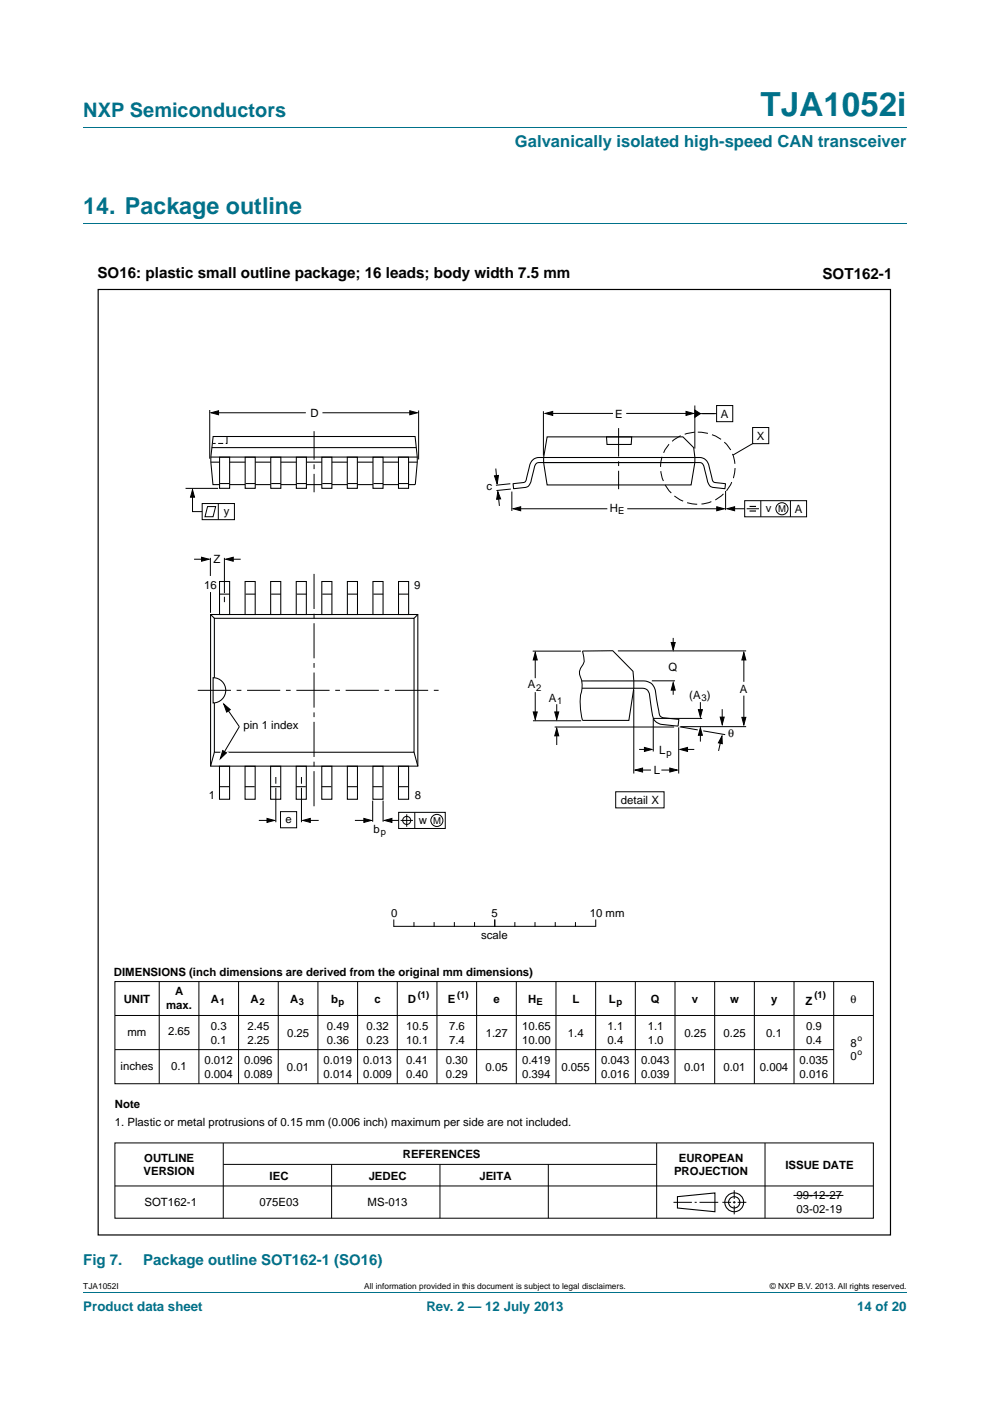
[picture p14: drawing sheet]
<svg xmlns="http://www.w3.org/2000/svg" width="210mm" height="297mm" viewBox="0 0 210 297" stroke-linecap="round" stroke-linejoin="round" font-family="sans-serif">
<defs><g id="words">
<text font-size="7" fill="#00718a" x="161.3" y="24.6">TJA1052i</text>
<text font-size="4.9" fill="#00718a" x="17.7" y="45.4">14. Package outline</text>
<text font-size="4.2" fill="#00718a" x="17.7" y="24.9">NXP Semiconductors</text>
<text font-size="3.5" fill="#00718a" x="109.2" y="31.1">Galvanically isolated high-speed CAN transceiver</text>
<g font-size="3.2">
<text x="20.7" y="59">SO16: plastic small outline package; 16 leads; body width 7.5 mm</text>
<text x="174.5" y="59.1">SOT162-1</text>
</g>
<g font-size="3.2" fill="#00718a">
<text x="17.7" y="268.3">Fig 7.</text>
<text x="30.4" y="268.3">Package outline SOT162-1 (SO16)</text>
</g>
<g font-size="2.8" fill="#00718a">
<text x="17.7" y="277.9">Product data sheet</text>
<text x="90.4" y="277.9">Rev. 2 — 12 July 2013</text>
<text x="181.8" y="277.9">14 of 20</text>
</g>
<g font-size="2.4">
<text x="65.9" y="88.4">D</text>
<text x="130.5" y="88.6">E</text>
<text x="152.9" y="88.6">A</text>
<text x="160.5" y="93.2">X</text>
<text x="103.2" y="103.8">c</text>
<text x="47.5" y="109.2">y</text>
<text x="129.4" y="108.5">H</text>
<text x="162.4" y="108.6">v</text>
<text x="168.6" y="108.7">A</text>
<text x="45.3" y="119.4">Z</text>
<text x="43.3" y="124.9">16</text>
<text x="87.9" y="124.9">9</text>
<text x="141.8" y="142.2">Q</text>
<text x="111.9" y="145.9">A</text>
<text x="116.4" y="148.9">A</text>
<text x="146.2" y="148.1">(A )</text>
<text x="156.9" y="147">A</text>
<text x="51.6" y="154.5">pin 1 index</text>
<text x="139.8" y="159.9">L</text>
<text x="154.4" y="156.3">θ</text>
<text x="138.7" y="164.2">L</text>
<text x="44.3" y="169.4">1</text>
<text x="88" y="169.4">8</text>
<text x="131.7" y="170.5">detail X</text>
<text x="60.5" y="174.5">e</text>
<text x="79.2" y="176.6">b</text>
<text x="88.8" y="174.7">w</text>
<text x="83" y="194.3">0</text>
<text x="104.2" y="194.3">5</text>
<text x="125.1" y="194.3">10 mm</text>
<text x="102.1" y="199.1">scale</text>
<text x="24.2" y="207">DIMENSIONS (inch dimensions are derived from the original mm dimensions)</text>
<text x="26.2" y="212.6">UNIT</text>
<text x="35.2" y="213.9">max.</text>
<text x="37.1" y="211">A</text>
<text x="44.7" y="212.6">A</text>
<text x="53.1" y="212.6">A</text>
<text x="61.5" y="212.6">A</text>
<text x="70.2" y="212.6">b</text>
<text x="79.4" y="212.6">c</text>
<text x="86.5" y="212.6">D</text>
<text x="95" y="212.6">E</text>
<text x="104.6" y="212.6">e</text>
<text x="112.1" y="212.6">H</text>
<text x="121.4" y="212.6">L</text>
<text x="129.2" y="212.6">L</text>
<text x="138" y="212.6">Q</text>
<text x="146.7" y="212.6">v</text>
<text x="154.9" y="212.6">w</text>
<text x="163.5" y="212.6">y</text>
<text x="170.8" y="213.1">Z</text>
<text x="180.4" y="212.6">θ</text>
<text x="27" y="219.6">mm</text>
<text x="35.6" y="219.5">2.65</text>
<text x="44.7" y="218.3">0.3</text>
<text x="44.7" y="221.3">0.1</text>
<text x="52.5" y="218.3">2.45</text>
<text x="52.5" y="221.3">2.25</text>
<text x="60.9" y="219.8">0.25</text>
<text x="69.3" y="218.3">0.49</text>
<text x="69.3" y="221.3">0.36</text>
<text x="77.8" y="218.3">0.32</text>
<text x="77.8" y="221.3">0.23</text>
<text x="86.2" y="218.3">10.5</text>
<text x="86.2" y="221.3">10.1</text>
<text x="95.3" y="218.3">7.6</text>
<text x="95.3" y="221.3">7.4</text>
<text x="103" y="219.8">1.27</text>
<text x="110.8" y="218.3">10.65</text>
<text x="110.8" y="221.3">10.00</text>
<text x="120.5" y="219.8">1.4</text>
<text x="128.9" y="218.3">1.1</text>
<text x="128.9" y="221.3">0.4</text>
<text x="137.4" y="218.3">1.1</text>
<text x="137.4" y="221.3">1.0</text>
<text x="145.1" y="219.8">0.25</text>
<text x="153.5" y="219.8">0.25</text>
<text x="162.5" y="219.8">0.1</text>
<text x="171" y="218.3">0.9</text>
<text x="171" y="221.3">0.4</text>
<text x="180.4" y="221.9">8</text>
<text x="25.6" y="226.8">inches</text>
<text x="36.3" y="226.8">0.1</text>
<text x="43.4" y="225.6">0.012</text>
<text x="51.8" y="225.6">0.096</text>
<text x="60.9" y="227.1">0.01</text>
<text x="68.6" y="225.6">0.019</text>
<text x="77" y="225.6">0.013</text>
<text x="86.1" y="225.6">0.41</text>
<text x="94.6" y="225.6">0.30</text>
<text x="103" y="227.1">0.05</text>
<text x="110.7" y="225.6">0.419</text>
<text x="119.1" y="227.1">0.055</text>
<text x="127.5" y="225.6">0.043</text>
<text x="136" y="225.6">0.043</text>
<text x="145.1" y="227">0.01</text>
<text x="153.4" y="227">0.01</text>
<text x="161.2" y="227">0.004</text>
<text x="169.6" y="225.6">0.035</text>
<text x="180.4" y="224.8">0</text>
<text x="43.4" y="228.5">0.004</text>
<text x="51.8" y="228.5">0.089</text>
<text x="68.6" y="228.5">0.014</text>
<text x="77" y="228.5">0.009</text>
<text x="86.1" y="228.5">0.40</text>
<text x="94.6" y="228.5">0.29</text>
<text x="110.7" y="228.5">0.394</text>
<text x="127.5" y="228.5">0.016</text>
<text x="136" y="228.5">0.039</text>
<text x="169.6" y="228.5">0.016</text>
<text x="24.4" y="235">Note</text>
<text x="24.4" y="238.6">1. Plastic or metal protrusions of 0.15 mm (0.006 inch) maximum per side are not included.</text>
<text x="85.4" y="245.6">REFERENCES</text>
<text x="30.5" y="249.2">VERSION</text>
<text x="30.6" y="246.3">OUTLINE</text>
<text x="57.2" y="250.1">IEC</text>
<text x="78.2" y="250.1">JEDEC</text>
<text x="101.7" y="250.1">JEITA</text>
<text x="143" y="249.2">PROJECTION</text>
<text x="144" y="246.3">EUROPEAN</text>
<text x="166.6" y="247.8">ISSUE DATE</text>
<text x="30.7" y="255.7">SOT162-1</text>
<text x="55" y="255.7">075E03</text>
<text x="78" y="255.7">MS-013</text>
<text x="168.9" y="254.2">99-12-27</text>
<text x="168.9" y="257.2">03-02-19</text>
</g>
<g font-size="2">
<text x="131.1" y="109">E</text>
<text x="165.1" y="108.6">M</text>
<text x="113.7" y="146.4">2</text>
<text x="118.2" y="149.3">1</text>
<text x="148.8" y="148.6">3</text>
<text x="141.4" y="160.4">p</text>
<text x="80.8" y="177">p</text>
<text x="91.9" y="174.7">M</text>
<text x="46.6" y="213.1">1</text>
<text x="55" y="213.1">2</text>
<text x="63.4" y="213.1">3</text>
<text x="71.8" y="213.1">p</text>
<text x="88.6" y="211.6">(1)</text>
<text x="97" y="211.6">(1)</text>
<text x="113.8" y="213.1">E</text>
<text x="130.8" y="213.1">p</text>
<text x="172.7" y="211.6">(1)</text>
</g>
<g font-size="1.8">
<text x="181.9" y="220.7">o</text>
<text x="181.9" y="223.6">o</text>
<text x="17.7" y="273.3">TJA1052I</text>
<text x="77.3" y="273.3">All information provided in this document is subject to legal disclaimers.</text>
<text x="163.3" y="273.3">© NXP B.V. 2013. All rights reserved.</text>
</g>
</g></defs>
<path d="M17.7 27h174.6M17.7 47.4h174.6M17.7 273.9h174.6" fill="none" stroke="#00718a" stroke-width=".21"/>
<g fill="none" stroke="#000" stroke-width=".21">
<path d="M44.5 86.9v10.4M45.1 94h.6M45.7 87.5h19.2M46.3 94h1M48.1 92.5v1.5h-.2M68.4 87.5h19.2M88.8 87v10.4M39.4 103.5h6.9M40.8 104.5v4h2.1M41.2 118.6h2.5M42.9 106.8h6.8v3.4h-6.8zM44 107.4h1.7l-.5 2.2h-1.7z"/>
<path d="M44.6 118.3v3.8M46.3 106.8v3.4M47.6 118.3v7.4M48.5 118.6h2.6M47.6 126.5v1.2M54.9 173.9h2.6M58.5 164.7v1.5M58.5 167v7.3M59.5 172.1h3.4v3.4h-3.4zM63.9 164.7v1.5M63.9 167v7.3M65 173.9h2.6"/>
<path d="M75.3 173.9h2.3M79 169.8v4.4M81.3 169.8v4.4M82.4 173.9h2.2M84.6 172.2h9.8v3.5h-9.8zM85 173.9h2.6M86.3 172.6v2.7M88 172.2v3.5M130.6 167.9h10.3v3.4h-10.3zM24.4 208.1h160.9v21.7h-160.9zM24.4 215.3h160.8M33.8 208.1v21.7"/>
<path d="M42.2 208.1v21.7M50.6 208.1v21.7M59 208.1v21.7M67.4 208.1v21.7M75.8 208.1v21.7M84.3 208.1v21.7M92.7 208.1v21.7M101.1 208.1v21.7M109.5 208.1v21.7M117.9 208.1v21.7M126.3 208.1v21.7M134.8 208.1v21.7"/>
<path d="M143.2 208.1v21.7M151.6 208.1v21.7M160 208.1v21.7M168.4 208.1v21.7M176.8 208.1v21.7M24.4 222.5h152.4M24.4 242.3h160.8v16h-160.8zM24.4 251.4h160.8M47.4 242.3v16M47.4 246.9h91.8M70.3 246.9v11.4M93.3 246.9v11.4"/>
<path d="M116.3 246.9v11.4M139.3 242.3v16M142.8 254.9h4M147.3 254.9h.5M148.4 254.9h3.9M153.2 254.9h1.9M155.5 254.9h.5M155.7 252.3v1.9M155.7 254.7v.5M155.7 255.6v1.9M156.5 254.9h1.8M162.3 242.3v16"/>
<path d="M168.3 253.5h10.6"/>
<circle cx="86.3" cy="173.9" r=".86"/>
<circle cx="92.7" cy="173.9" r="1.28"/>
</g>
<g fill="none" stroke="#000" stroke-width=".23">
<path d="M143.7 253.7l7.9-.8v4l-7.9-.8z"/>
<circle cx="155.7" cy="254.9" r="1.99"/>
<circle cx="155.7" cy="254.9" r="1.2"/>
</g>
<path d="M44.8 87.5l1.6-.4v.8zM86.9 87.1l1.6 .4-1.6 .4zM40.8 103.8l.5 1.6h-.9zM42.7 118.1l1.6 .5-1.6 .4zM47.9 118.6l1.6-.5v.9zM56.6 173.5l1.6 .4-1.6 .5zM64.2 173.9l1.6-.4v.9zM77.2 173.5l1.6 .4-1.6 .5zM81.5 173.9l1.6-.4v.9z" fill="#000" stroke="#000" stroke-width=".21"/>
<path d="M44.7 130.3h43.9v32.1h-43.9zM44.7 130.3l.8 .8M88.6 130.3l-.8 .8M45.2 143.7a2.68 2.68 0 0 1 2.7 2.7 2.68 2.68 0 0 1-2.7 2.6zM45.5 159.5l-.8 2.9M45.5 143.7v-12.6h42.3v28.4h-42.3v-10.5M87.8 159.5l.8 2.9" fill="none" stroke="#000" stroke-width=".22"/>
<path d="M41.9 146.4h51.2" fill="none" stroke="#000" stroke-width=".21" stroke-dasharray="7 1.2 1 1.2" stroke-linecap="butt"/>
<path d="M66.6 121.7v49.7" fill="none" stroke="#000" stroke-width=".21" stroke-dasharray="7.4 1 1 1" stroke-linecap="butt"/>
<path d="M66.6 91.4v13" fill="none" stroke="#000" stroke-width=".21" stroke-dasharray="6 1 1 1" stroke-linecap="butt"/>
<path d="M46.9 158.6l1.7 .9-2.1 1.8z" fill="#fff"/>
<path d="M44.7 125.5v4.4M47.5 149.3l3.3 4.8-4.1 6.8" fill="none" stroke="#000" stroke-width=".21"/>
<path d="M47.2 159.1l.8 .5-1.3 1.3zM47.5 149.3l1.3 1.2-.7 .5z" fill="#000" stroke="#000" stroke-width=".21"/>
<g fill="none" stroke="#000" stroke-width=".22">
<path d="M44.7 98h43.8M44.9 94.9h43.4M88 102.7h-42.8l-.5-5.8 .5-4.4h42.8l.5 4.4-.4 5.8M46.6 123.3h2.1v7h-2.1zM46.7 126h2M52 123.3h2.1v7h-2.1zM52.1 126h2.1M57.4 123.3h2.2v7h-2.2zM57.5 126h2.1M62.8 123.3h2.2v7h-2.2zM62.9 126h2.1M68.3 123.3h2.1v7h-2.1z"/>
<path d="M68.4 126h2M73.7 123.3h2.1v7h-2.1zM73.8 126h2.1M79.1 123.3h2.1v7h-2.1zM79.2 126h2.1M84.5 123.3h2.2v7h-2.2zM84.6 126h2.1M46.5 166.8h2.1M46.6 162.5h2.1v7h-2.1zM51.9 166.8h2.1M52 162.5h2.1v7h-2.1zM57.4 166.8h2"/>
<path d="M57.4 162.5h2.1v7h-2.1zM62.8 166.8h2.1M62.8 162.5h2.2v7h-2.2zM68.2 166.8h2.1M68.2 162.5h2.2v7h-2.2zM73.6 166.8h2.1M73.7 162.5h2.1v7h-2.1zM79.1 166.8h2M79.1 162.5h2.1v7h-2.1zM84.5 166.8h2.1M84.5 162.5h2.2v7h-2.2z"/>
</g>
<path d="M84.5 96.9h2.2v6.6h-2.2z" fill="#fff" stroke="#000" stroke-width=".22"/>
<path d="M84.6 102.5h2.1" fill="none" stroke="#000" stroke-width=".22"/>
<path d="M79.1 96.9h2.1v6.6h-2.1z" fill="#fff" stroke="#000" stroke-width=".22"/>
<path d="M79.2 102.5h2.1" fill="none" stroke="#000" stroke-width=".22"/>
<path d="M73.7 96.9h2.1v6.6h-2.1z" fill="#fff" stroke="#000" stroke-width=".22"/>
<path d="M73.8 102.5h2" fill="none" stroke="#000" stroke-width=".22"/>
<path d="M68.3 96.9h2.1v6.6h-2.1z" fill="#fff" stroke="#000" stroke-width=".22"/>
<path d="M68.4 102.5h2" fill="none" stroke="#000" stroke-width=".22"/>
<path d="M62.9 96.9h2.1v6.6h-2.1z" fill="#fff" stroke="#000" stroke-width=".22"/>
<path d="M62.9 102.5h2.1" fill="none" stroke="#000" stroke-width=".22"/>
<path d="M57.4 96.9h2.2v6.6h-2.2z" fill="#fff" stroke="#000" stroke-width=".22"/>
<path d="M57.5 102.5h2.1" fill="none" stroke="#000" stroke-width=".22"/>
<path d="M52 96.9h2.1v6.6h-2.1z" fill="#fff" stroke="#000" stroke-width=".22"/>
<path d="M52.1 102.5h2" fill="none" stroke="#000" stroke-width=".22"/>
<path d="M46.6 96.9h2.1v6.6h-2.1z" fill="#fff" stroke="#000" stroke-width=".22"/>
<path d="M44.7 96.9h43.8M115.2 97h32.6a2.21 2.21 0 0 1 2.7 2.1l.4 1.9a1.14 1.14 0 0 0 1.4 1.4l1.6 .2-.1 .9-1.7-.1a1.83 1.83 0 0 1-2.2-2l-.2-.8a4.2 4.2 0 0 0-.8-2.3l-.6-.2h-32.9M115.3 97h-.4a2.21 2.21 0 0 0-2.7 2.1l-.3 1.5a1.93 1.93 0 0 1-.8 1.7l-2.3 .3 .2 1 1.6-.2a1.83 1.83 0 0 0 2.2-2l.2-.8a4.2 4.2 0 0 1 .8-2.3l.4-.2h1.3M115.3 98.1h31.8M116 92.6h28.8l2.3 2.3 .3 3.2-.8 4.7h-30.6l-.7-4.7v-1.1zM128.6 92.6h5.4l-.1 1.6h-5.2zM46.7 102.5h2M123.6 138h6.4l4.3 4.3 .1 2.1v1.5l-1 6.8h-9.8M123.4 144.4h12.5a2.65 2.65 0 0 1 3.2 2.8l.5 2.8a3 3 0 0 0 .6 2l.4 .2 3.4 .3-.2 1.4-1.4-.1a5.9 5.9 0 0 1-3.2-.7 4.9 4.9 0 0 1-1.1-3.3l-.1-1a3.5 3.5 0 0 0-.7-2.5l-1.1-.4h-12.8" fill="none" stroke="#000" stroke-width=".22"/>
<g fill="none" stroke="#000" stroke-width=".21">
<path d="M105.2 99.3l.2 2.8M115.3 87.2v9.4M116.3 87.7h13.7M132.8 87.7h13.5M147.4 86v9.1M147.9 87.7h4.1M152 86h3.4v3.4h-3.4zM159.6 90.6h3.5v3.5h-3.5zM159.6 94.1l-4.1 2.4M105.7 104.8l.2 2.5M108.2 102.6l-3 .3M108.4 103.7l-3.1 .3"/>
<path d="M108.6 104.2v4.1M109.7 107.9h19.1M133 107.9h19.6M153.9 104.1v4.1M155.1 107.9h2.8M157.9 106.2h13.2v3.4h-13.2zM158.4 107.9h2.6M161.4 106.2v3.4M167.7 106.2v3.4M113 138.1h10.2M113.5 138.8v5M123.6 138l.1 .9a2.61 2.61 0 0 1-.6 2.9 3.2 3.2 0 0 0 .3 2.6l.1 1.2a14.1 14.1 0 0 0-.3 5.6l.4 1.5"/>
<path d="M131 138h27.3M142.8 135.2v2M157.8 139.2v5.4M113 152.8h10.3M113.5 146.7v5.1M117.6 154.1h25.4M118.1 149.3v2.7M118.1 155.4v2.6M134.4 146.3v17.7M135.6 158.9h1.7M138.3 144.3h4.9M142.8 145.4v1.9"/>
<path d="M144 154.2v9.8M144.2 154.1l3.8 .7M144.4 154.1h13.9M145.1 158.9h2.2M148.6 148.9v2.2M148.6 155.3v1.9M148.9 152.3h-10.3v7M149.2 155l4.6 .8M153 156.6l-.6 2.6M153.2 150.4v2.5M157.8 147.5v5.3M135.5 163.3h2.6"/>
<path d="M140.3 163.3h2.5M83.5 195.1v1.3M83.6 196.4h42.6M87.8 195.6v.8M92.1 195.6v.8M96.4 195.6v.8M100.7 195.6v.8M104.9 195.1v1.3M109.2 195.6v.8M113.5 195.6v.8M117.8 195.6v.8M122.1 195.6v.8"/>
<path d="M126.4 195.1v1.3"/>
<circle cx="165.9" cy="107.9" r="1.28"/>
</g>
<g fill="#000" stroke="#000" stroke-width=".21">
<path d="M115.6 87.7l1.6-.5v.9zM145.5 87.2l1.6 .5-1.6 .4zM147.4 87l1.2 .7-1.2 .8zM104.9 100.9l.8-.1-.2 1.8zM105.6 104.2l.6 1.6-.9 .1zM108.8 107.9l1.6-.5v.9zM152 107.4l1.6 .5-1.6 .4zM154.2 107.9l1.6-.5v.9zM113.5 138.3l.5 1.6h-.9zM142.4 136.2h.8l-.4 1.6zM157.8 138.3l.4 1.6h-.9zM113.1 150.9h.9l-.5 1.6z"/>
<path d="M118.1 154.4l.4 1.6h-.8zM117.7 150.9h.8l-.4 1.6zM136.7 158.5l1.6 .4-1.6 .4zM142.8 144.7l.4 1.6h-.8zM144.2 158.9l1.6-.4v.8zM148.6 154.3l.4 1.6h-.9zM148.1 150.5h.9l-.4 1.5zM153.1 156l.1 1.7-.8-.2zM152.8 152h.8l-.4 1.6zM157.3 152.1h.9l-.4 1.6zM134.7 163.3l1.6-.5v.9zM142.1 162.8l1.6 .5-1.6 .4z"/>
</g>
<path d="M159 107.4h1.4M159 108.3h1.4" fill="none" stroke="#000" stroke-width=".24"/>
<path d="M131.2 90.8v12.9" fill="none" stroke="#000" stroke-width=".21" stroke-dasharray="6 1 1 1" stroke-linecap="butt"/>
<path d="M142 94a8.3 8.3 0 0 1 13.2 1.8 7.9 7.9 0 0 1-7.7 11.1 7.9 7.9 0 0 1-6.1-12z" fill="none" stroke="#000" stroke-width=".21" stroke-dasharray="2.2 .9" stroke-linecap="butt"/>
<path d="M20.8 61.4h168.1v200.4h-168.1z" fill="none" stroke="#000" stroke-width=".25"/>
<use href="#words"/>
</svg>
